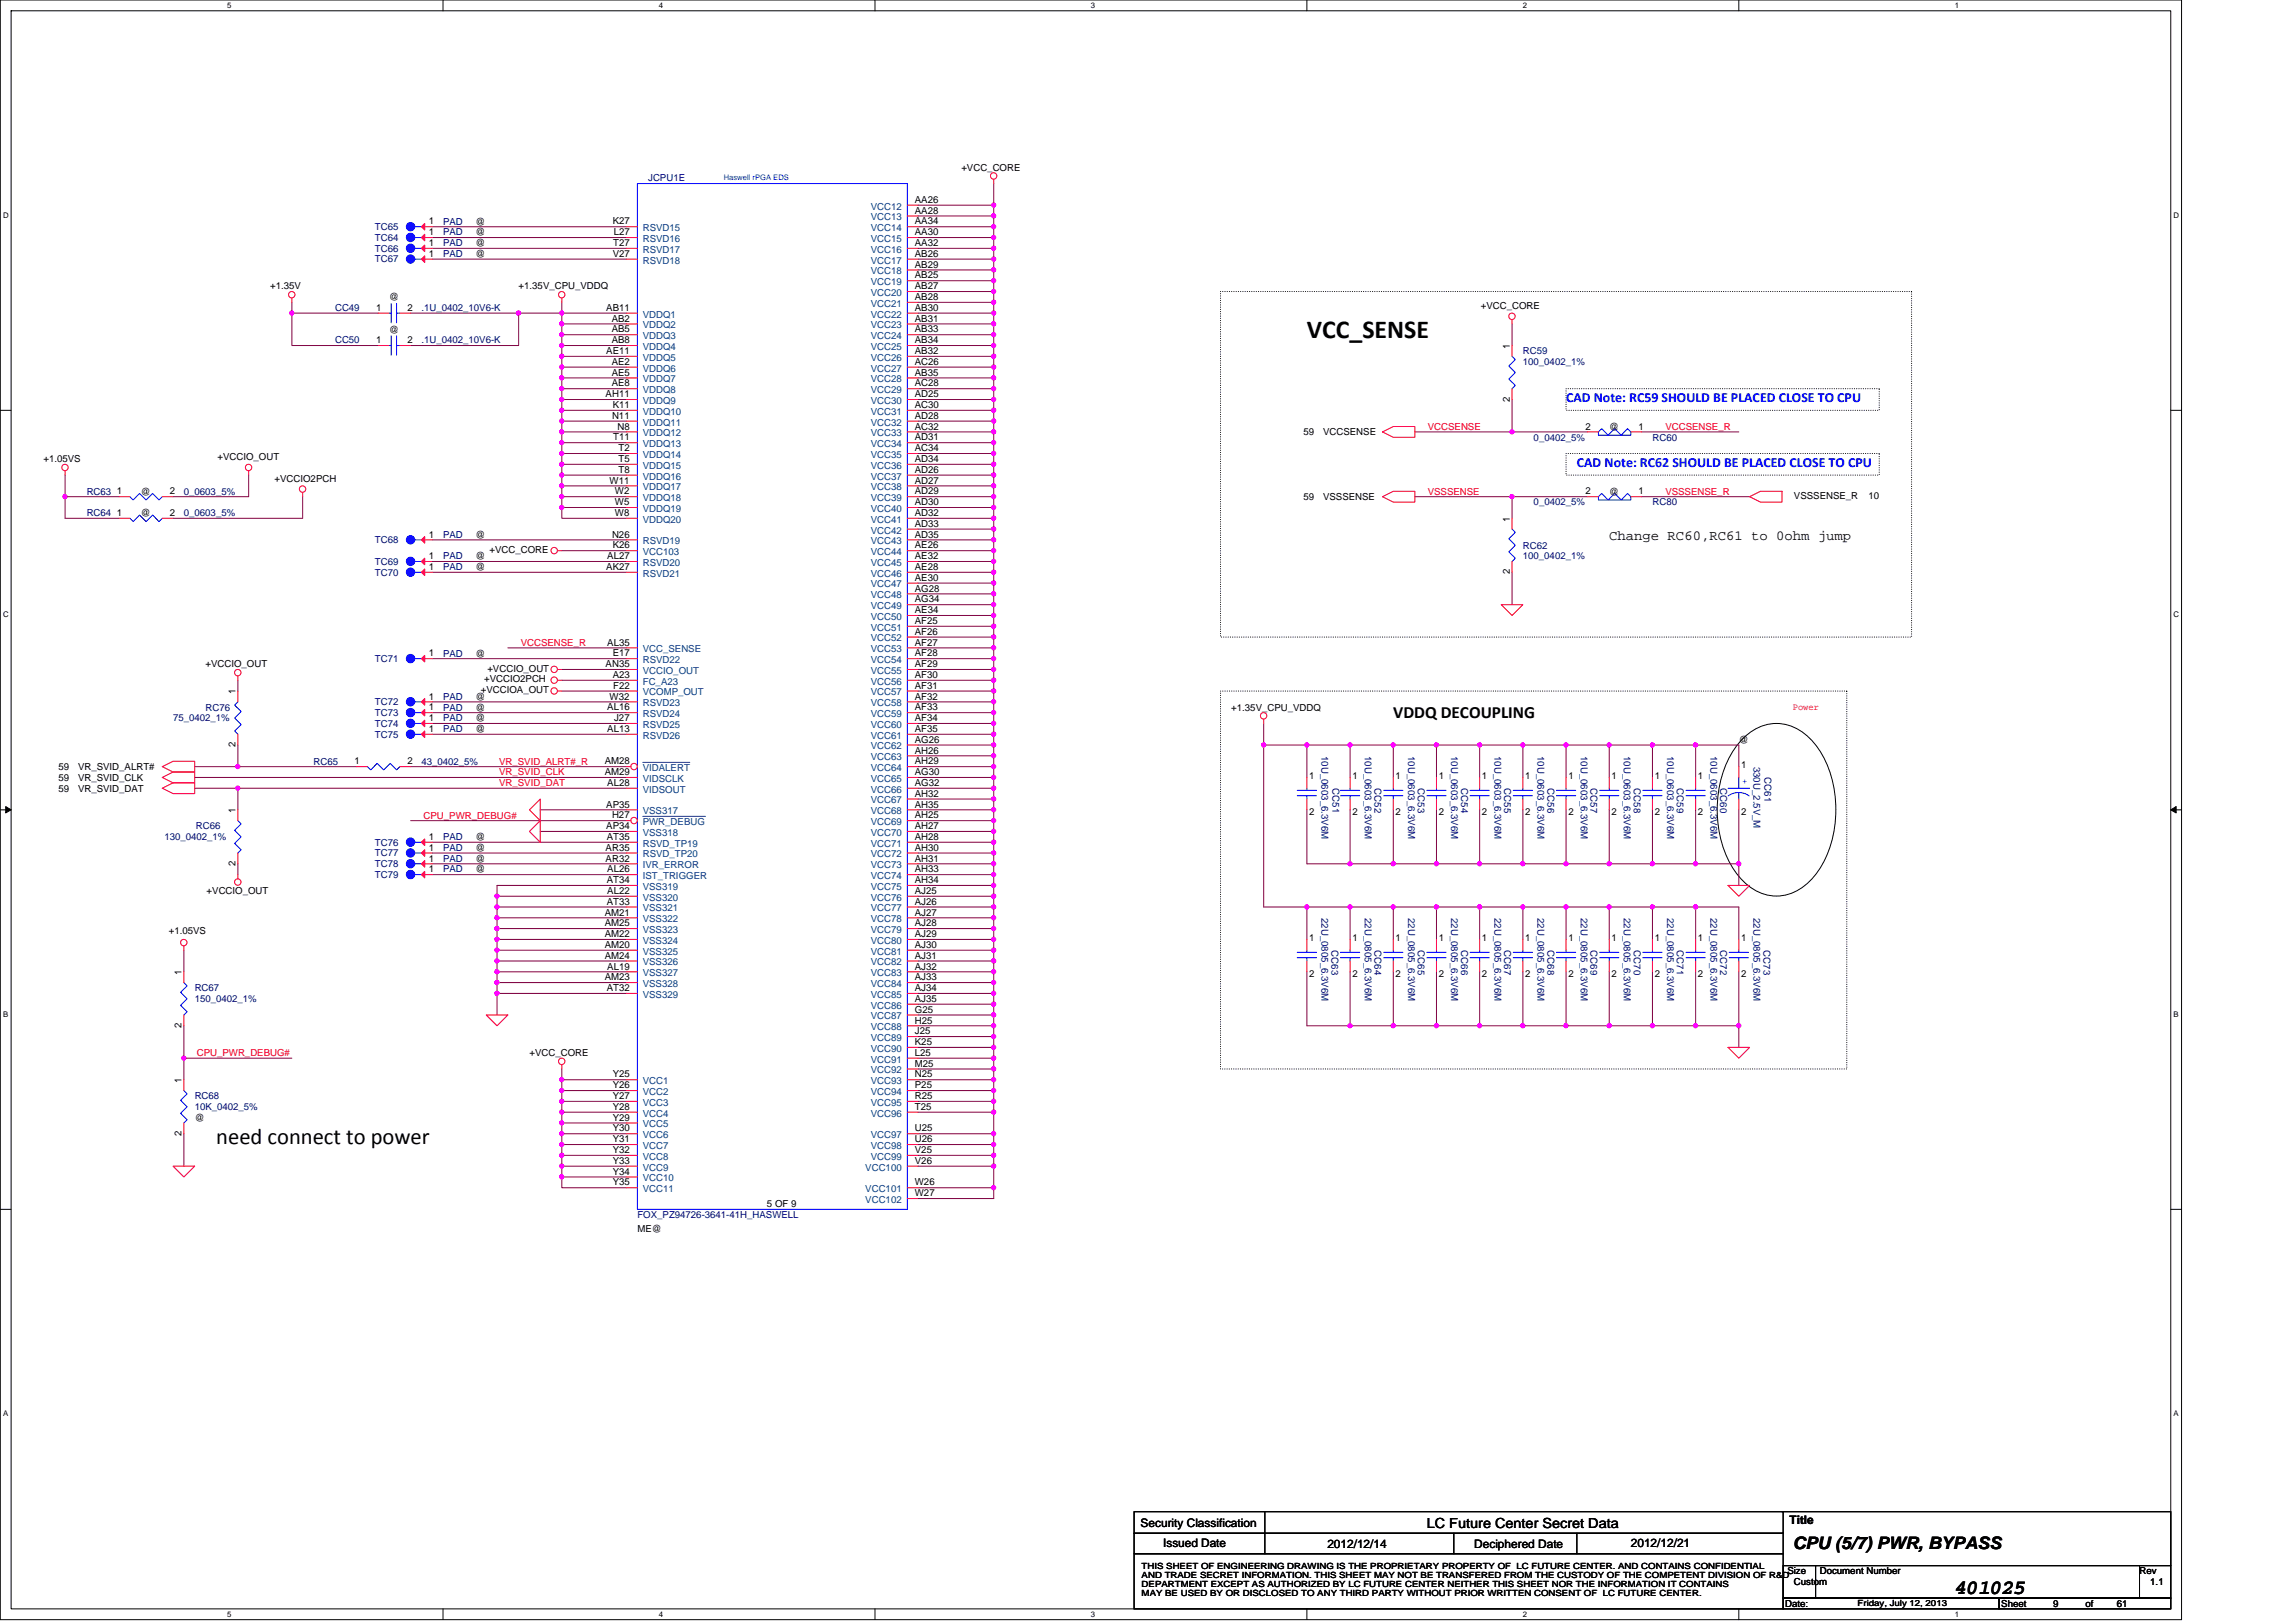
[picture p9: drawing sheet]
<svg xmlns="http://www.w3.org/2000/svg" width="297mm" height="210mm" viewBox="0 0 297 210" stroke-linecap="round" stroke-linejoin="round" font-family="sans-serif">
<defs><g id="words">
<text font-size="3.3" x="169.1" y="43.7">VCC_SENSE</text>
<text font-size="2.9" x="28" y="148.1">need connect to power</text>
<text font-size="2.6" x="252.9" y="206.2">401025</text>
<g font-size="2.2">
<text x="180.3" y="92.9">VDDQ DECOUPLING</text>
<text x="231.9" y="200.4">CPU (5/7) PWR, BYPASS</text>
</g>
<g font-size="1.8" fill="#00f">
<text x="202.6" y="52">CAD Note: RC59 SHOULD BE PLACED CLOSE TO CPU</text>
<text x="204" y="60.4">CAD Note: RC62 SHOULD BE PLACED CLOSE TO CPU</text>
</g>
<g font-size="1.8">
<text x="208.2" y="69.9">Change RC60,RC61 to 0ohm jump</text>
<text x="184.6" y="197.6">LC Future Center Secret Data</text>
</g>
<g font-size="1.5">
<text x="147.6" y="197.5">Security Classification</text>
<text x="231.5" y="197.1">Title</text>
<text x="150.5" y="200.2">Issued Date</text>
<text x="171.7" y="200.3">2012/12/14</text>
<text x="190.7" y="200.3">Deciphered Date</text>
<text x="211" y="200.2">2012/12/21</text>
</g>
<g font-size="1.2" fill="#000080">
<text x="83.9" y="23.5">JCPU1E</text>
<text x="48.5" y="29.8">TC65</text>
<text x="57.3" y="29.1">PAD</text>
<text x="48.5" y="31.2">TC64</text>
<text x="48.5" y="34">TC67</text>
<text x="48.5" y="32.6">TC66</text>
<text x="57.3" y="30.5">PAD</text>
<text x="57.3" y="33.3">PAD</text>
<text x="57.3" y="31.9">PAD</text>
<text x="43.3" y="40.2">CC49</text>
<text x="54.5" y="40.2">.1U_0402_10V6-K</text>
<text x="43.3" y="44.4">CC50</text>
<text x="54.5" y="44.4">.1U_0402_10V6-K</text>
<text x="197" y="45.8">RC59</text>
<text x="197" y="47.2">100_0402_1%</text>
<text x="198.4" y="57">0_0402_5%</text>
<text x="213.8" y="57">RC60</text>
<text x="11.2" y="64">RC63</text>
<text x="23.8" y="64">0_0603_5%</text>
<text x="198.4" y="65.4">0_0402_5%</text>
<text x="213.8" y="65.4">RC80</text>
<text x="11.2" y="66.8">RC64</text>
<text x="23.8" y="66.8">0_0603_5%</text>
<text x="48.5" y="70.3">TC68</text>
<text x="57.3" y="69.6">PAD</text>
<text x="197" y="71">RC62</text>
<text x="48.5" y="73.1">TC69</text>
<text x="48.5" y="74.5">TC70</text>
<text x="57.3" y="72.4">PAD</text>
<text x="57.3" y="73.8">PAD</text>
<text x="197" y="72.4">100_0402_1%</text>
<text x="48.5" y="85.6">TC71</text>
<text x="57.3" y="84.9">PAD</text>
<text x="22.4" y="93.3">75_0402_1%</text>
<text x="26.6" y="91.9">RC76</text>
<text x="48.5" y="92.6">TC73</text>
<text x="48.5" y="94">TC74</text>
<text x="48.5" y="91.2">TC72</text>
<text x="48.5" y="95.4">TC75</text>
<text x="57.3" y="91.9">PAD</text>
<text x="57.3" y="93.3">PAD</text>
<text x="57.3" y="90.5">PAD</text>
<text x="57.3" y="94.7">PAD</text>
<text x="40.6" y="98.9">RC65</text>
<text x="54.5" y="98.9">43_0402_5%</text>
<text x="171" y="97.8" transform="rotate(90 171 97.8)">10U_0603_6.3V6M</text>
<text x="172.4" y="102" transform="rotate(90 172.4 102)">CC51</text>
<text x="176.6" y="97.8" transform="rotate(90 176.6 97.8)">10U_0603_6.3V6M</text>
<text x="177.8" y="102" transform="rotate(90 177.8 102)">CC52</text>
<text x="182.2" y="97.8" transform="rotate(90 182.2 97.8)">10U_0603_6.3V6M</text>
<text x="183.4" y="102" transform="rotate(90 183.4 102)">CC53</text>
<text x="187.7" y="97.8" transform="rotate(90 187.7 97.8)">10U_0603_6.3V6M</text>
<text x="189" y="102" transform="rotate(90 189 102)">CC54</text>
<text x="193.3" y="97.8" transform="rotate(90 193.3 97.8)">10U_0603_6.3V6M</text>
<text x="194.6" y="102" transform="rotate(90 194.6 102)">CC55</text>
<text x="198.9" y="97.8" transform="rotate(90 198.9 97.8)">10U_0603_6.3V6M</text>
<text x="200.2" y="102" transform="rotate(90 200.2 102)">CC56</text>
<text x="204.5" y="97.8" transform="rotate(90 204.5 97.8)">10U_0603_6.3V6M</text>
<text x="205.8" y="102" transform="rotate(90 205.8 102)">CC57</text>
<text x="210.1" y="97.8" transform="rotate(90 210.1 97.8)">10U_0603_6.3V6M</text>
<text x="211.4" y="102" transform="rotate(90 211.4 102)">CC58</text>
<text x="215.7" y="97.8" transform="rotate(90 215.7 97.8)">10U_0603_6.3V6M</text>
<text x="217" y="102" transform="rotate(90 217 102)">CC59</text>
<text x="221.3" y="97.8" transform="rotate(90 221.3 97.8)">10U_0603_6.3V6M</text>
<text x="222.5" y="102" transform="rotate(90 222.5 102)">CC60</text>
<text x="226.9" y="99.2" transform="rotate(90 226.9 99.2)">330U_2.5V_M</text>
<text x="228.3" y="100.6" transform="rotate(90 228.3 100.6)">CC61</text>
<text x="25.3" y="107.3">RC66</text>
<text x="21.3" y="108.7">130_0402_1%</text>
<text x="48.5" y="112.2">TC78</text>
<text x="48.5" y="109.4">TC76</text>
<text x="48.5" y="113.6">TC79</text>
<text x="48.5" y="110.8">TC77</text>
<text x="57.3" y="111.5">PAD</text>
<text x="57.3" y="108.7">PAD</text>
<text x="57.3" y="112.9">PAD</text>
<text x="57.3" y="110.1">PAD</text>
<text x="171" y="118.7" transform="rotate(90 171 118.7)">22U_0805_6.3V6M</text>
<text x="176.6" y="118.7" transform="rotate(90 176.6 118.7)">22U_0805_6.3V6M</text>
<text x="182.2" y="118.7" transform="rotate(90 182.2 118.7)">22U_0805_6.3V6M</text>
<text x="187.7" y="118.7" transform="rotate(90 187.7 118.7)">22U_0805_6.3V6M</text>
<text x="193.3" y="118.7" transform="rotate(90 193.3 118.7)">22U_0805_6.3V6M</text>
<text x="198.9" y="118.7" transform="rotate(90 198.9 118.7)">22U_0805_6.3V6M</text>
<text x="204.5" y="118.7" transform="rotate(90 204.5 118.7)">22U_0805_6.3V6M</text>
<text x="210.1" y="118.7" transform="rotate(90 210.1 118.7)">22U_0805_6.3V6M</text>
<text x="215.7" y="118.7" transform="rotate(90 215.7 118.7)">22U_0805_6.3V6M</text>
<text x="221.3" y="118.7" transform="rotate(90 221.3 118.7)">22U_0805_6.3V6M</text>
<text x="226.9" y="118.7" transform="rotate(90 226.9 118.7)">22U_0805_6.3V6M</text>
<text x="172.3" y="122.9" transform="rotate(90 172.3 122.9)">CC63</text>
<text x="177.8" y="122.9" transform="rotate(90 177.8 122.9)">CC64</text>
<text x="183.4" y="122.9" transform="rotate(90 183.4 122.9)">CC65</text>
<text x="189" y="122.9" transform="rotate(90 189 122.9)">CC66</text>
<text x="194.6" y="122.9" transform="rotate(90 194.6 122.9)">CC67</text>
<text x="200.2" y="122.9" transform="rotate(90 200.2 122.9)">CC68</text>
<text x="205.8" y="122.9" transform="rotate(90 205.8 122.9)">CC69</text>
<text x="211.4" y="122.9" transform="rotate(90 211.4 122.9)">CC70</text>
<text x="217" y="122.9" transform="rotate(90 217 122.9)">CC71</text>
<text x="222.5" y="122.9" transform="rotate(90 222.5 122.9)">CC72</text>
<text x="228.1" y="122.9" transform="rotate(90 228.1 122.9)">CC73</text>
<text x="25.2" y="128.2">RC67</text>
<text x="25.2" y="129.6">150_0402_1%</text>
<text x="25.2" y="142.2">RC68</text>
<text x="25.2" y="143.6">10K_0402_5%</text>
<text x="82.5" y="157.6">FOX_PZ94726-3641-41H_HASWELL</text>
</g>
<g font-size="1.2">
<text x="124.4" y="22.1">+VCC_CORE</text>
<text x="55.5" y="29">1</text>
<text x="61.5" y="29.1">@</text>
<text x="79.3" y="29">K27</text>
<text x="118.4" y="26.2">AA26</text>
<text x="118.4" y="27.6">AA28</text>
<text x="118.4" y="29">AA34</text>
<text x="55.5" y="30.4">1</text>
<text x="55.5" y="33.2">1</text>
<text x="55.5" y="31.8">1</text>
<text x="61.5" y="30.5">@</text>
<text x="61.5" y="33.3">@</text>
<text x="61.5" y="31.9">@</text>
<text x="79.3" y="33.2">V27</text>
<text x="79.3" y="31.8">T27</text>
<text x="79.4" y="30.4">L27</text>
<text x="118.4" y="30.4">AA30</text>
<text x="118.4" y="31.8">AA32</text>
<text x="118.4" y="33.2">AB26</text>
<text x="118.4" y="34.6">AB29</text>
<text x="35" y="37.4">+1.35V</text>
<text x="48.7" y="40.2">1</text>
<text x="50.3" y="38.8">@</text>
<text x="52.7" y="40.2">2</text>
<text x="67.1" y="37.4">+1.35V_CPU_VDDQ</text>
<text x="78.4" y="40.2">AB11</text>
<text x="79.1" y="41.6">AB2</text>
<text x="118.4" y="36">AB25</text>
<text x="118.4" y="37.4">AB27</text>
<text x="118.4" y="38.8">AB28</text>
<text x="118.4" y="40.2">AB30</text>
<text x="118.4" y="41.6">AB31</text>
<text x="191.6" y="40">+VCC_CORE</text>
<text x="48.7" y="44.4">1</text>
<text x="50.3" y="43">@</text>
<text x="52.7" y="44.4">2</text>
<text x="78.4" y="45.8">AE11</text>
<text x="79.1" y="47.2">AE2</text>
<text x="79.1" y="43">AB5</text>
<text x="79.1" y="44.4">AB8</text>
<text x="118.4" y="43">AB33</text>
<text x="118.4" y="44.4">AB34</text>
<text x="118.4" y="45.8">AB32</text>
<text x="118.4" y="47.2">AC26</text>
<text x="195.3" y="45.1" transform="rotate(-90 195.3 45.1)">1</text>
<text x="78.4" y="51.4">AH11</text>
<text x="79.1" y="48.6">AE5</text>
<text x="79.1" y="50">AE8</text>
<text x="79.3" y="52.8">K11</text>
<text x="118.4" y="48.6">AB35</text>
<text x="118.4" y="50">AC28</text>
<text x="118.4" y="51.4">AD25</text>
<text x="118.4" y="52.8">AC30</text>
<text x="195.3" y="52" transform="rotate(-90 195.3 52)">2</text>
<text x="5.6" y="59.8">+1.05VS</text>
<text x="28.1" y="59.5">+VCCIO_OUT</text>
<text x="79.2" y="54.2">N11</text>
<text x="79.3" y="57">T11</text>
<text x="79.9" y="55.6">N8</text>
<text x="80" y="58.4">T2</text>
<text x="80" y="59.8">T5</text>
<text x="118.4" y="54.2">AD28</text>
<text x="118.4" y="55.6">AC32</text>
<text x="118.4" y="57">AD31</text>
<text x="118.4" y="58.4">AC34</text>
<text x="118.4" y="59.8">AD34</text>
<text x="168.7" y="56.3">59</text>
<text x="171.2" y="56.3">VCCSENSE</text>
<text x="205.1" y="55.6">2</text>
<text x="208.2" y="55.6">@</text>
<text x="212" y="55.6">1</text>
<text x="15.1" y="64">1</text>
<text x="18.2" y="64">@</text>
<text x="22" y="64">2</text>
<text x="35.5" y="62.3">+VCCIO2PCH</text>
<text x="78.9" y="62.6">W11</text>
<text x="79.6" y="65.4">W5</text>
<text x="79.6" y="64">W2</text>
<text x="80" y="61.2">T8</text>
<text x="118.4" y="61.2">AD26</text>
<text x="118.4" y="62.6">AD27</text>
<text x="118.4" y="64">AD29</text>
<text x="118.4" y="65.4">AD30</text>
<text x="168.7" y="64.7">59</text>
<text x="171.2" y="64.7">VSSSENSE</text>
<text x="205.1" y="64">2</text>
<text x="208.2" y="64">@</text>
<text x="212" y="64">1</text>
<text x="232.1" y="64.5">VSSSENSE_R</text>
<text x="241.7" y="64.5">10</text>
<text x="15.1" y="66.8">1</text>
<text x="18.2" y="66.8">@</text>
<text x="22" y="66.8">2</text>
<text x="55.5" y="69.6">1</text>
<text x="61.5" y="69.6">@</text>
<text x="63.3" y="71.5">+VCC_CORE</text>
<text x="79.2" y="69.6">N26</text>
<text x="79.3" y="71">K26</text>
<text x="79.6" y="66.8">W8</text>
<text x="118.4" y="66.8">AD32</text>
<text x="118.4" y="68.2">AD33</text>
<text x="118.4" y="69.6">AD35</text>
<text x="118.4" y="71">AE26</text>
<text x="195.3" y="67.5" transform="rotate(-90 195.3 67.5)">1</text>
<text x="55.5" y="72.3">1</text>
<text x="55.5" y="73.7">1</text>
<text x="61.5" y="72.4">@</text>
<text x="61.5" y="73.8">@</text>
<text x="78.4" y="73.7">AK27</text>
<text x="78.6" y="72.3">AL27</text>
<text x="118.4" y="72.3">AE32</text>
<text x="118.4" y="73.7">AE28</text>
<text x="118.4" y="75.1">AE30</text>
<text x="118.4" y="76.5">AG28</text>
<text x="118.4" y="77.9">AG34</text>
<text x="195.3" y="74.3" transform="rotate(-90 195.3 74.3)">2</text>
<text x="78.6" y="83.5">AL35</text>
<text x="118.4" y="79.3">AE34</text>
<text x="118.4" y="80.7">AF25</text>
<text x="118.4" y="82.1">AF26</text>
<text x="118.4" y="83.5">AF27</text>
<text x="26.6" y="86.3">+VCCIO_OUT</text>
<text x="30.5" y="89.8" transform="rotate(-90 30.5 89.8)">1</text>
<text x="55.5" y="84.9">1</text>
<text x="61.5" y="84.9">@</text>
<text x="62.2" y="89.7">+VCCIOA_OUT</text>
<text x="62.6" y="88.3">+VCCIO2PCH</text>
<text x="63.1" y="86.9">+VCCIO_OUT</text>
<text x="78.4" y="86.3">AN35</text>
<text x="79.3" y="87.7">A23</text>
<text x="79.3" y="84.9">E17</text>
<text x="79.3" y="89.1">F22</text>
<text x="118.4" y="84.9">AF28</text>
<text x="118.4" y="86.3">AF29</text>
<text x="118.4" y="87.7">AF30</text>
<text x="118.4" y="89.1">AF31</text>
<text x="55.5" y="91.9">1</text>
<text x="55.5" y="93.3">1</text>
<text x="55.5" y="90.5">1</text>
<text x="55.5" y="94.7">1</text>
<text x="61.5" y="91.9">@</text>
<text x="61.5" y="93.3">@</text>
<text x="61.5" y="90.5">@</text>
<text x="61.5" y="94.7">@</text>
<text x="78.6" y="91.9">AL16</text>
<text x="78.6" y="94.7">AL13</text>
<text x="78.9" y="90.5">W32</text>
<text x="79.5" y="93.3">J27</text>
<text x="118.4" y="90.5">AF32</text>
<text x="118.4" y="91.9">AF33</text>
<text x="118.4" y="93.3">AF34</text>
<text x="118.4" y="94.7">AF35</text>
<text x="159.3" y="91.9">+1.35V_CPU_VDDQ</text>
<text x="7.6" y="99.6">59</text>
<text x="7.6" y="101">59</text>
<text x="10.1" y="99.6">VR_SVID_ALRT#</text>
<text x="10.1" y="101">VR_SVID_CLK</text>
<text x="30.5" y="96.7" transform="rotate(-90 30.5 96.7)">2</text>
<text x="45.9" y="98.9">1</text>
<text x="52.7" y="98.9">2</text>
<text x="78.2" y="100.3">AM29</text>
<text x="78.2" y="98.9">AM28</text>
<text x="78.6" y="101.7">AL28</text>
<text x="118.4" y="100.3">AG30</text>
<text x="118.4" y="101.7">AG32</text>
<text x="118.4" y="96.1">AG26</text>
<text x="118.4" y="97.5">AH26</text>
<text x="118.4" y="98.9">AH29</text>
<text x="169.4" y="100.7">1</text>
<text x="175" y="100.7">1</text>
<text x="180.5" y="100.7">1</text>
<text x="186.1" y="100.7">1</text>
<text x="191.7" y="100.7">1</text>
<text x="197.3" y="100.7">1</text>
<text x="202.9" y="100.7">1</text>
<text x="208.5" y="100.7">1</text>
<text x="214.1" y="100.7">1</text>
<text x="219.7" y="100.7">1</text>
<text x="225" y="96.1">@</text>
<text x="225.3" y="99.3">1</text>
<text x="7.6" y="102.4">59</text>
<text x="10.1" y="102.4">VR_SVID_DAT</text>
<text x="30.5" y="105.2" transform="rotate(-90 30.5 105.2)">1</text>
<text x="78.4" y="104.5">AP35</text>
<text x="78.4" y="107.3">AP34</text>
<text x="79.2" y="105.9">H27</text>
<text x="118.4" y="103.1">AH32</text>
<text x="118.4" y="104.5">AH35</text>
<text x="118.4" y="107.3">AH27</text>
<text x="118.4" y="105.9">AH25</text>
<text x="169.4" y="105.5">2</text>
<text x="175" y="105.5">2</text>
<text x="180.5" y="105.5">2</text>
<text x="186.1" y="105.5">2</text>
<text x="191.7" y="105.5">2</text>
<text x="197.3" y="105.5">2</text>
<text x="202.9" y="105.5">2</text>
<text x="208.5" y="105.5">2</text>
<text x="214.1" y="105.5">2</text>
<text x="219.7" y="105.5">2</text>
<text x="225.3" y="105.5">2</text>
<text x="30.5" y="112" transform="rotate(-90 30.5 112)">2</text>
<text x="55.5" y="111.5">1</text>
<text x="55.5" y="108.7">1</text>
<text x="55.5" y="112.9">1</text>
<text x="55.5" y="110.1">1</text>
<text x="61.5" y="111.5">@</text>
<text x="61.5" y="108.7">@</text>
<text x="61.5" y="112.9">@</text>
<text x="61.5" y="110.1">@</text>
<text x="78.4" y="110.1">AR35</text>
<text x="78.4" y="111.5">AR32</text>
<text x="78.5" y="108.7">AT35</text>
<text x="78.6" y="112.9">AL26</text>
<text x="118.4" y="108.7">AH28</text>
<text x="118.4" y="111.5">AH31</text>
<text x="118.4" y="112.9">AH33</text>
<text x="118.4" y="110.1">AH30</text>
<text x="26.7" y="115.7">+VCCIO_OUT</text>
<text x="78.2" y="119.8">AM25</text>
<text x="78.2" y="118.4">AM21</text>
<text x="78.5" y="117.1">AT33</text>
<text x="78.5" y="114.3">AT34</text>
<text x="78.6" y="115.7">AL22</text>
<text x="118.4" y="114.3">AH34</text>
<text x="118.4" y="115.7">AJ25</text>
<text x="118.4" y="117.1">AJ26</text>
<text x="118.4" y="118.4">AJ27</text>
<text x="118.4" y="119.8">AJ28</text>
<text x="21.8" y="120.8">+1.05VS</text>
<text x="78.2" y="124">AM24</text>
<text x="78.2" y="122.6">AM20</text>
<text x="78.2" y="121.2">AM22</text>
<text x="78.6" y="125.4">AL19</text>
<text x="118.4" y="121.2">AJ29</text>
<text x="118.4" y="122.6">AJ30</text>
<text x="118.4" y="124">AJ31</text>
<text x="118.4" y="125.4">AJ32</text>
<text x="169.4" y="121.7">1</text>
<text x="175" y="121.7">1</text>
<text x="180.5" y="121.7">1</text>
<text x="186.1" y="121.7">1</text>
<text x="191.7" y="121.7">1</text>
<text x="197.3" y="121.7">1</text>
<text x="202.9" y="121.7">1</text>
<text x="208.5" y="121.7">1</text>
<text x="214.1" y="121.7">1</text>
<text x="219.7" y="121.7">1</text>
<text x="225.3" y="121.7">1</text>
<text x="23.5" y="126.2" transform="rotate(-90 23.5 126.2)">1</text>
<text x="78.2" y="126.8">AM23</text>
<text x="78.5" y="128.2">AT32</text>
<text x="118.4" y="126.8">AJ33</text>
<text x="118.4" y="128.2">AJ34</text>
<text x="118.4" y="129.6">AJ35</text>
<text x="118.4" y="131">G25</text>
<text x="169.4" y="126.4">2</text>
<text x="175" y="126.4">2</text>
<text x="180.5" y="126.4">2</text>
<text x="186.1" y="126.4">2</text>
<text x="191.7" y="126.4">2</text>
<text x="197.3" y="126.4">2</text>
<text x="202.9" y="126.4">2</text>
<text x="208.5" y="126.4">2</text>
<text x="214.1" y="126.4">2</text>
<text x="219.7" y="126.4">2</text>
<text x="225.3" y="126.4">2</text>
<text x="23.5" y="133" transform="rotate(-90 23.5 133)">2</text>
<text x="68.5" y="136.6">+VCC_CORE</text>
<text x="118.4" y="132.4">H25</text>
<text x="118.4" y="133.8">J25</text>
<text x="118.4" y="135.2">K25</text>
<text x="118.4" y="136.6">L25</text>
<text x="23.5" y="140.1" transform="rotate(-90 23.5 140.1)">1</text>
<text x="79.3" y="139.4">Y25</text>
<text x="79.3" y="140.8">Y26</text>
<text x="79.3" y="142.2">Y27</text>
<text x="79.3" y="143.6">Y28</text>
<text x="118.4" y="138">M25</text>
<text x="118.4" y="139.4">N25</text>
<text x="118.4" y="140.8">P25</text>
<text x="118.4" y="142.2">R25</text>
<text x="118.4" y="143.6">T25</text>
<text x="23.5" y="147" transform="rotate(-90 23.5 147)">2</text>
<text x="25.2" y="145">@</text>
<text x="79.3" y="145">Y29</text>
<text x="79.3" y="146.4">Y30</text>
<text x="79.3" y="147.8">Y31</text>
<text x="79.3" y="149.2">Y32</text>
<text x="118.4" y="146.4">U25</text>
<text x="118.4" y="147.8">U26</text>
<text x="118.4" y="149.2">V25</text>
<text x="79.3" y="150.6">Y33</text>
<text x="79.3" y="152">Y34</text>
<text x="79.3" y="153.4">Y35</text>
<text x="118.4" y="150.6">V26</text>
<text x="118.4" y="153.4">W26</text>
<text x="118.4" y="154.8">W27</text>
<text x="82.5" y="159.4">ME@</text>
<text x="99.2" y="156.2">5 OF 9</text>
<text x="231.2" y="203.7">Size</text>
<text x="235.4" y="203.7">Document Number</text>
<text x="276.8" y="203.7">Rev</text>
<text x="231" y="207.9">Date:</text>
<text x="232.1" y="205.1">Custom</text>
<text x="258.9" y="207.9">Sheet</text>
<text x="265.6" y="207.9">9</text>
<text x="269.8" y="207.9">of</text>
<text x="273.9" y="207.9">61</text>
<text x="278.2" y="205.1">1.1</text>
</g>
<g font-size="1.2" fill="#004080">
<text x="83.2" y="29.9">RSVD15</text>
<text x="112.6" y="27.1">VCC12</text>
<text x="112.6" y="28.5">VCC13</text>
<text x="112.6" y="29.9">VCC14</text>
<text x="83.2" y="32.7">RSVD17</text>
<text x="83.2" y="34.1">RSVD18</text>
<text x="83.2" y="31.3">RSVD16</text>
<text x="112.6" y="31.3">VCC15</text>
<text x="112.6" y="32.7">VCC16</text>
<text x="112.6" y="34.1">VCC17</text>
<text x="112.6" y="35.5">VCC18</text>
<text x="83.2" y="41.1">VDDQ1</text>
<text x="112.6" y="36.9">VCC19</text>
<text x="112.6" y="38.3">VCC20</text>
<text x="112.6" y="39.7">VCC21</text>
<text x="112.6" y="41.1">VCC22</text>
<text x="83.2" y="46.7">VDDQ5</text>
<text x="83.2" y="42.5">VDDQ2</text>
<text x="83.2" y="43.9">VDDQ3</text>
<text x="83.2" y="45.3">VDDQ4</text>
<text x="112.6" y="42.5">VCC23</text>
<text x="112.6" y="43.9">VCC24</text>
<text x="112.6" y="45.3">VCC25</text>
<text x="112.6" y="46.7">VCC26</text>
<text x="83.2" y="53.7">VDDQ10</text>
<text x="83.2" y="52.3">VDDQ9</text>
<text x="83.2" y="49.5">VDDQ7</text>
<text x="83.2" y="48.1">VDDQ6</text>
<text x="83.2" y="50.9">VDDQ8</text>
<text x="112.6" y="48.1">VCC27</text>
<text x="112.6" y="49.5">VCC28</text>
<text x="112.6" y="50.9">VCC29</text>
<text x="112.6" y="52.3">VCC30</text>
<text x="112.6" y="53.7">VCC31</text>
<text x="83.2" y="59.2">VDDQ14</text>
<text x="83.2" y="56.5">VDDQ12</text>
<text x="83.2" y="55.1">VDDQ11</text>
<text x="83.2" y="57.8">VDDQ13</text>
<text x="112.6" y="55.1">VCC32</text>
<text x="112.6" y="56.5">VCC33</text>
<text x="112.6" y="57.8">VCC34</text>
<text x="112.6" y="59.2">VCC35</text>
<text x="83.2" y="60.6">VDDQ15</text>
<text x="83.2" y="62">VDDQ16</text>
<text x="83.2" y="63.4">VDDQ17</text>
<text x="83.2" y="64.8">VDDQ18</text>
<text x="112.6" y="60.6">VCC36</text>
<text x="112.6" y="62">VCC37</text>
<text x="112.6" y="63.4">VCC38</text>
<text x="112.6" y="64.8">VCC39</text>
<text x="83.2" y="66.2">VDDQ19</text>
<text x="83.2" y="70.4">RSVD19</text>
<text x="83.2" y="67.6">VDDQ20</text>
<text x="83.2" y="71.8">VCC103</text>
<text x="112.6" y="66.2">VCC40</text>
<text x="112.6" y="67.6">VCC41</text>
<text x="112.6" y="69">VCC42</text>
<text x="112.6" y="70.4">VCC43</text>
<text x="112.6" y="71.8">VCC44</text>
<text x="83.2" y="74.6">RSVD21</text>
<text x="83.2" y="73.2">RSVD20</text>
<text x="112.6" y="73.2">VCC45</text>
<text x="112.6" y="74.6">VCC46</text>
<text x="112.6" y="76">VCC47</text>
<text x="112.6" y="77.4">VCC48</text>
<text x="112.6" y="78.8">VCC49</text>
<text x="112.6" y="80.2">VCC50</text>
<text x="112.6" y="81.6">VCC51</text>
<text x="112.6" y="83">VCC52</text>
<text x="83.2" y="88.6">FC_A23</text>
<text x="83.2" y="85.8">RSVD22</text>
<text x="83.2" y="84.4">VCC_SENSE</text>
<text x="83.2" y="90">VCOMP_OUT</text>
<text x="83.2" y="87.2">VCCIO_OUT</text>
<text x="112.6" y="84.4">VCC53</text>
<text x="112.6" y="85.8">VCC54</text>
<text x="112.6" y="87.2">VCC55</text>
<text x="112.6" y="88.6">VCC56</text>
<text x="112.6" y="90">VCC57</text>
<text x="83.2" y="91.4">RSVD23</text>
<text x="83.2" y="92.8">RSVD24</text>
<text x="83.2" y="94.2">RSVD25</text>
<text x="83.2" y="95.6">RSVD26</text>
<text x="112.6" y="91.4">VCC58</text>
<text x="112.6" y="92.8">VCC59</text>
<text x="112.6" y="94.2">VCC60</text>
<text x="112.6" y="95.6">VCC61</text>
<text x="83.2" y="99.8">VIDALERT</text>
<text x="83.2" y="101.2">VIDSCLK</text>
<text x="112.6" y="101.2">VCC65</text>
<text x="112.6" y="97">VCC62</text>
<text x="112.6" y="98.4">VCC63</text>
<text x="112.6" y="99.8">VCC64</text>
<text x="83.2" y="102.6">VIDSOUT</text>
<text x="83.2" y="105.3">VSS317</text>
<text x="83.2" y="106.7">PWR_DEBUG</text>
<text x="112.6" y="102.6">VCC66</text>
<text x="112.6" y="103.9">VCC67</text>
<text x="112.6" y="105.3">VCC68</text>
<text x="112.6" y="106.7">VCC69</text>
<text x="83.2" y="113.7">IST_TRIGGER</text>
<text x="83.2" y="108.1">VSS318</text>
<text x="83.2" y="109.5">RSVD_TP19</text>
<text x="83.2" y="110.9">RSVD_TP20</text>
<text x="83.2" y="112.3">IVR_ERROR</text>
<text x="112.6" y="108.1">VCC70</text>
<text x="112.6" y="109.5">VCC71</text>
<text x="112.6" y="112.3">VCC73</text>
<text x="112.6" y="113.7">VCC74</text>
<text x="112.6" y="110.9">VCC72</text>
<text x="83.2" y="119.3">VSS322</text>
<text x="83.2" y="117.9">VSS321</text>
<text x="83.2" y="116.5">VSS320</text>
<text x="83.2" y="115.1">VSS319</text>
<text x="112.6" y="115.1">VCC75</text>
<text x="112.6" y="116.5">VCC76</text>
<text x="112.6" y="117.9">VCC77</text>
<text x="112.6" y="119.3">VCC78</text>
<text x="83.2" y="124.9">VSS326</text>
<text x="83.2" y="123.5">VSS325</text>
<text x="83.2" y="122.1">VSS324</text>
<text x="83.2" y="120.7">VSS323</text>
<text x="112.6" y="120.7">VCC79</text>
<text x="112.6" y="122.1">VCC80</text>
<text x="112.6" y="123.5">VCC81</text>
<text x="112.6" y="124.9">VCC82</text>
<text x="83.2" y="129.1">VSS329</text>
<text x="83.2" y="127.7">VSS328</text>
<text x="83.2" y="126.3">VSS327</text>
<text x="112.6" y="126.3">VCC83</text>
<text x="112.6" y="127.7">VCC84</text>
<text x="112.6" y="129.1">VCC85</text>
<text x="112.6" y="130.5">VCC86</text>
<text x="112.6" y="131.9">VCC87</text>
<text x="112.6" y="133.3">VCC88</text>
<text x="112.6" y="134.7">VCC89</text>
<text x="112.6" y="136.1">VCC90</text>
<text x="112.6" y="137.5">VCC91</text>
<text x="83.2" y="140.3">VCC1</text>
<text x="83.2" y="141.7">VCC2</text>
<text x="83.2" y="143.1">VCC3</text>
<text x="112.6" y="138.9">VCC92</text>
<text x="112.6" y="140.3">VCC93</text>
<text x="112.6" y="141.7">VCC94</text>
<text x="112.6" y="143.1">VCC95</text>
<text x="83.2" y="144.5">VCC4</text>
<text x="83.2" y="145.9">VCC5</text>
<text x="83.2" y="147.3">VCC6</text>
<text x="83.2" y="148.7">VCC7</text>
<text x="112.6" y="144.5">VCC96</text>
<text x="112.6" y="147.3">VCC97</text>
<text x="112.6" y="148.7">VCC98</text>
<text x="83.2" y="150.1">VCC8</text>
<text x="83.2" y="151.4">VCC9</text>
<text x="83.2" y="152.8">VCC10</text>
<text x="83.2" y="154.2">VCC11</text>
<text x="111.9" y="151.4">VCC100</text>
<text x="111.9" y="154.2">VCC101</text>
<text x="111.9" y="155.6">VCC102</text>
<text x="112.6" y="150.1">VCC99</text>
</g>
<g font-size="1.2" fill="#f00">
<text x="184.7" y="55.6">VCCSENSE</text>
<text x="215.5" y="55.6">VCCSENSE_R</text>
<text x="184.7" y="64">VSSSENSE</text>
<text x="215.5" y="64">VSSSENSE_R</text>
<text x="67.4" y="83.5">VCCSENSE_R</text>
<text x="231.9" y="91.8">Power</text>
<text x="64.6" y="98.9">VR_SVID_ALRT#_R</text>
<text x="64.6" y="100.3">VR_SVID_CLK</text>
<text x="64.6" y="101.7">VR_SVID_DAT</text>
<text x="54.8" y="105.9">CPU_PWR_DEBUG#</text>
<text x="25.5" y="136.6">CPU_PWR_DEBUG#</text>
</g>
<text font-size="1.2" fill="#00f" x="225.4" y="101.4">+</text>
<g font-size="1.1">
<text x="147.7" y="203">THIS SHEET OF ENGINEERING DRAWING IS THE PROPRIETARY PROPERTY OF LC FUTURE CENTER. AND CONTAINS CONFIDENTIAL</text>
<text x="147.7" y="204.2">AND TRADE SECRET INFORMATION. THIS SHEET MAY NOT BE TRANSFERED FROM THE CUSTODY OF THE COMPETENT DIVISION OF R&amp;D</text>
<text x="147.7" y="205.3">DEPARTMENT EXCEPT AS AUTHORIZED BY LC FUTURE CENTER NEITHER THIS SHEET NOR THE INFORMATION IT CONTAINS</text>
<text x="147.7" y="206.5">MAY BE USED BY OR DISCLOSED TO ANY THIRD PARTY WITHOUT PRIOR WRITTEN CONSENT OF LC FUTURE CENTER.</text>
<text x="240.3" y="207.8">Friday, July 12, 2013</text>
</g>
<g font-size="1">
<text x="29.4" y="1.1">5</text>
<text x="85.3" y="1.1">4</text>
<text x="141.1" y="1.1">3</text>
<text x="197" y="1.1">2</text>
<text x="252.9" y="1.1">1</text>
<text x=".4" y="28.2">D</text>
<text x="281.2" y="28.2">D</text>
<text x=".4" y="79.8">C</text>
<text x="281.2" y="79.8">C</text>
<text x=".4" y="131.5">B</text>
<text x="281.2" y="131.5">B</text>
<text x=".4" y="183.2">A</text>
<text x="281.2" y="183.2">A</text>
<text x="29.4" y="209.2">5</text>
<text x="85.3" y="209.2">4</text>
<text x="141.1" y="209.2">3</text>
<text x="197" y="209.2">2</text>
<text x="252.9" y="209.2">1</text>
</g>
<text font-size="1" fill="#00f" x="93.6" y="23.2">Haswell rPGA EDS</text>
</g></defs>
<path d="M0 0h282.2v209.5h-282.2zM1.4 1.4h279.4v206.8h-279.4z" fill="none" stroke="#000" stroke-width=".13"/>
<g fill="#fff">
<path d="M29.4 .1h.5v1.2h-.5z"/>
<path d="M29.4 208.3h.5v1.1h-.5z"/>
</g>
<path d="M57.3 0v1.4M57.3 208.2v1.3" fill="none" stroke="#000" stroke-width=".13"/>
<g fill="#fff">
<path d="M85.3 .1h.5v1.2h-.5z"/>
<path d="M85.3 208.3h.5v1.1h-.5z"/>
</g>
<path d="M113.2 0v1.4M113.2 208.2v1.3" fill="none" stroke="#000" stroke-width=".13"/>
<g fill="#fff">
<path d="M141.1 .1h.6v1.2h-.6z"/>
<path d="M141.1 208.3h.6v1.1h-.6z"/>
</g>
<path d="M169.1 0v1.4M169.1 208.2v1.3" fill="none" stroke="#000" stroke-width=".13"/>
<g fill="#fff">
<path d="M197 .1h.6v1.2h-.6z"/>
<path d="M197 208.3h.6v1.1h-.6z"/>
</g>
<path d="M225 0v1.4M225 208.2v1.3" fill="none" stroke="#000" stroke-width=".13"/>
<g fill="#fff">
<path d="M252.9 .1h.5v1.2h-.5z"/>
<path d="M252.9 208.3h.5v1.1h-.5z"/>
<path d="M.4 27.2h.7v1.2h-.7z"/>
<path d="M281.2 27.2h.7v1.2h-.7z"/>
<path d="M.4 78.9h.7v1.2h-.7z"/>
<path d="M281.2 78.9h.7v1.2h-.7z"/>
</g>
<path d="M0 53.1h1.4M280.8 53.1h1.4" fill="none" stroke="#000" stroke-width=".13"/>
<g fill="#fff">
<path d="M.4 130.6h.7v1.1h-.7z"/>
<path d="M281.2 130.6h.7v1.1h-.7z"/>
</g>
<path d="M0 104.8h1.4M280.8 104.8h1.4" fill="none" stroke="#000" stroke-width=".13"/>
<path d="M.7 104.4l.7 .4-.7 .4zM280.8 104.8l.7-.4v.8z" fill="#000" stroke="#000" stroke-width=".13"/>
<g fill="#fff">
<path d="M.4 182.3h.7v1.1h-.7z"/>
<path d="M281.2 182.3h.7v1.1h-.7z"/>
</g>
<g fill="none" stroke="#000" stroke-width=".13">
<path d="M225.4 95.6a5.8 5.8 0 0 1 8.8 0 13.4 13.4 0 0 1 3.2 10.6 12 12 0 0 1-4 8.4 5.7 5.7 0 0 1-8-.7 13.5 13.5 0 0 1-3.2-10.5 12.8 12.8 0 0 1 3.2-7.8zM0 156.5h1.4M280.8 156.5h1.4M146.7 195.6h84v2.8h-84zM146.7 198.4h84v2.6h-84zM163.6 195.6v5.4M188.1 198.4v2.6M204 198.4v2.6M230.5 195.6h50.3v7M146.7 201h84v7.2h-84zM230.7 202.6h4.2v4.2h-4.2zM230.7 206.8h27.9v1.4h-27.9z"/>
<path d="M234.9 202.6h41.9v4.2h-41.9zM258.6 206.8h22.2v1.4h-22.2zM276.8 202.6h4v4.2h-4z"/>
</g>
<path d="M157.9 37.7h89.4v44.7h-89.4zM202.6 58.7h40.5v2.8h-40.5zM202.6 50.3h40.5v2.8h-40.5zM157.9 89.4h81v48.9h-81z" fill="none" stroke="#000" stroke-width=".13" stroke-dasharray="0 .3"/>
<g fill="none" stroke="#800040" stroke-width=".13">
<path d="M37.8 39.1v1.4M55.9 29.3h25.2M55.9 30.7h25.2M55.9 32.1h25.2M55.9 33.5h25.2M72.7 39.1v1.4M118.8 26.5h9.8M118.8 27.9h9.8M118.8 29.3h9.8M118.8 30.7h9.8M118.8 32.1h9.8M118.8 33.5h9.8"/>
<path d="M118.8 34.9h9.8M118.8 36.3h9.8M118.8 37.7h9.8M118.8 39.1h9.8M128.6 26.5v1.4M128.6 29.3v2.8M128.6 37.7v1.4M128.6 34.9v2.8M128.6 23.7v2.8M128.6 39.1v1.4M128.6 32.1v2.8M128.6 27.9v1.4"/>
<path d="M37.8 40.5h11.1M37.8 40.5v4.2h11.1M53.1 40.5h14v4.2h-14M67.1 40.5h5.6M72.7 40.5h8.4M72.7 41.9h8.4M72.7 43.3h8.4M72.7 44.7h8.4M72.7 46.1h8.4M72.7 47.5h8.4M72.7 48.9h8.4M72.7 50.3h8.4"/>
<path d="M72.7 51.7h8.4M72.7 53.1h8.4M72.7 54.5h8.4M72.7 55.9h8.4M72.7 57.3h8.4M72.7 58.7h8.4M72.7 51.7v1.4M72.7 41.9v1.4M72.7 46.1v1.4M72.7 47.5v1.4M72.7 54.5v2.8M72.7 43.3v1.4"/>
<path d="M72.7 44.7v1.4M72.7 40.5v1.4M72.7 48.9v2.8M72.7 57.3v4.2M72.7 53.1v1.4M118.8 40.5h9.8M118.8 41.9h9.8M118.8 43.3h9.8M118.8 44.7h9.8M118.8 46.1h9.8M118.8 47.5h9.8M118.8 48.9h9.8"/>
<path d="M118.8 50.3h9.8M118.8 51.7h9.8M118.8 53.1h9.8M118.8 54.5h9.8M118.8 55.9h9.8M118.8 57.3h9.8M118.8 58.7h9.8M128.6 51.7v1.4M128.6 55.9v1.4M128.6 47.5v1.4M128.6 48.9v1.4M128.6 50.3v1.4"/>
<path d="M128.6 43.3v1.4M128.6 46.1v1.4M128.6 40.5v2.8M128.6 57.3v1.4M128.6 53.1v2.8M128.6 58.7v2.8M128.6 44.7v1.4M183 55.9h12.6M195.6 51.7v4.2h9.8M195.6 41.9v2.8M212.4 55.9h12.6M8.4 64.3v2.8h7"/>
<path d="M8.4 61.5v2.8M8.4 64.3h7M32.2 61.5v2.8h-9.8M39.2 64.3v2.8h-16.8M55.9 69.8h25.2M55.9 72.6h25.2M55.9 74h25.2M72.7 60.1h8.4M72.7 61.5h8.4M72.7 62.9h8.4M72.7 64.3h8.4M72.7 65.7h8.4"/>
<path d="M72.7 65.7v1.4h8.4M72.7 71.2h8.4M72.7 64.3v1.4M72.7 61.5v2.8M118.8 60.1h9.8M118.8 61.5h9.8M118.8 62.9h9.8M118.8 64.3h9.8M118.8 65.7h9.8M118.8 67.1h9.8M118.8 68.5h9.8M118.8 69.8h9.8"/>
<path d="M118.8 71.2h9.8M118.8 72.6h9.8M118.8 74h9.8M118.8 75.4h9.8M118.8 76.8h9.8M118.8 78.2h9.8M118.8 79.6h9.8M128.6 78.2v1.4M128.6 61.5v2.8M128.6 71.2v1.4M128.6 67.1v1.4M128.6 79.6v1.4"/>
<path d="M128.6 75.4v1.4M128.6 72.6v2.8M128.6 64.3v1.4M128.6 76.8v1.4M128.6 65.7v1.4M128.6 68.5v2.7M183 64.3h12.6M195.6 64.3h9.8M195.6 64.3v2.8M195.6 74v4.2M212.4 64.3h14M25.2 99.2h5.6"/>
<path d="M30.8 99.2h15.3M30.8 96.4v2.8M30.8 88v1.4M53.1 99.2h28M55.9 85.2h25.2M55.9 90.8h25.2M55.9 92.2h25.2M55.9 93.6h25.2M55.9 95h25.2M65.7 83.8h15.4M72.7 86.6h8.4M72.7 89.4h8.4"/>
<path d="M72.7 88h8.4M118.8 81h9.8M118.8 82.4h9.8M118.8 83.8h9.8M118.8 85.2h9.8M118.8 86.6h9.8M118.8 88h9.8M118.8 89.4h9.8M118.8 90.8h9.8M118.8 92.2h9.8M118.8 93.6h9.8M118.8 95h9.8"/>
<path d="M118.8 96.4h9.8M118.8 97.8h9.8M118.8 99.2h9.8M128.6 95v1.4M128.6 90.8v1.4M128.6 85.2v1.4M128.6 82.4v1.4M128.6 92.2v1.4M128.6 88v2.8M128.6 83.8v1.4M128.6 99.2v1.4M128.6 81v1.4"/>
<path d="M128.6 96.4v2.8M128.6 93.6v1.4M128.6 86.6v1.4M163.5 96.4h5.6M163.5 93.6v2.8M163.5 96.4v20.9h5.6M169.1 96.4h5.6M169.1 96.4v4.2M174.7 96.4h5.6M174.7 96.4v4.2M180.3 96.4v4.2M180.3 96.4h5.5"/>
<path d="M185.8 96.4h5.6M185.8 96.4v4.2M191.4 96.4v4.2M191.4 96.4h5.6v4.2M197 96.4h5.6M202.6 96.4v4.2M202.6 96.4h5.6M208.2 96.4h5.6M208.2 96.4v4.2M213.8 96.4v4.2M213.8 96.4h5.6M219.4 96.4v4.2"/>
<path d="M219.4 96.4h5.6v2.8M25.2 102h5.6v2.8M25.2 100.6h55.9M30.8 102h50.3M30.8 111.8v1.4M53.1 106.2h28M55.9 109h25.2M55.9 110.4h25.2M55.9 111.8h25.2M55.9 113.2h25.2M64.3 117.3v1.4M64.3 118.7v2.8"/>
<path d="M64.3 116v1.3M64.3 116h16.8M64.3 117.3h16.8M64.3 118.7h16.8M69.9 104.8h11.2M69.9 107.6h11.2M81.1 114.6h-16.8v1.4M118.8 100.6h9.8M118.8 102h9.8M118.8 103.4h9.8M118.8 104.8h9.8M118.8 106.2h9.8"/>
<path d="M118.8 107.6h9.8M118.8 109h9.8M118.8 110.4h9.8M118.8 111.8h9.8M118.8 113.2h9.8M118.8 114.6h9.8M118.8 116h9.8M118.8 117.3h9.8M118.8 118.7h9.8M128.6 118.7v1.4M128.6 103.4v1.4M128.6 104.8v1.4"/>
<path d="M128.6 113.2v1.4M128.6 109v1.4M128.6 106.2v1.4M128.6 114.6v1.4M128.6 102v1.4M128.6 117.3v1.4M128.6 116v1.3M128.6 107.6v1.4M128.6 100.6v1.4M128.6 110.4v2.8M169.1 117.3h5.6M169.1 104.8v7h5.6"/>
<path d="M169.1 117.3v4.2M174.7 117.3h5.6M174.7 111.8h5.6M174.7 117.3v4.2M174.7 104.8v7M180.3 117.3h11.1M180.3 104.8v7M180.3 117.3v4.2M180.3 111.8h5.5M185.8 111.8h5.6M185.8 104.8v7M185.8 117.3v4.2"/>
<path d="M191.4 104.8v7M191.4 117.3v4.2M191.4 111.8h5.6M191.4 117.3h5.6M197 111.8h5.6M197 117.3h5.6M197 104.8v7M197 117.3v4.2M202.6 117.3v4.2M202.6 104.8v7M202.6 117.3h5.6M202.6 111.8h5.6"/>
<path d="M208.2 117.3h5.6M208.2 111.8h5.6M208.2 117.3v4.2M208.2 104.8v7M213.8 117.3v4.2M213.8 104.8v7M213.8 117.3h5.6M213.8 111.8h5.6M219.4 104.8v7M219.4 117.3v4.2M219.4 117.3h5.6v4.2M219.4 111.8h5.6"/>
<path d="M225 104.8v7M225 111.8v2.8M23.8 122.9v2.8M23.8 136.9v2.8M23.8 132.7v4.2M23.8 136.9h14M64.3 122.9v1.4M64.3 124.3v2.8M64.3 127.1v4.2M64.3 121.5v1.4M64.3 120.1h16.8M64.3 121.5h16.8"/>
<path d="M64.3 122.9h16.8M64.3 124.3h16.8M64.3 125.7h16.8M64.3 127.1h16.8M64.3 128.5h16.8M72.7 139.7h8.4M72.7 139.7v2.8M72.7 138.3v1.4M118.8 120.1h9.8M118.8 121.5h9.8M118.8 122.9h9.8M118.8 124.3h9.8"/>
<path d="M118.8 125.7h9.8M118.8 127.1h9.8M118.8 128.5h9.8M118.8 129.9h9.8M118.8 131.3h9.8M118.8 132.7h9.8M118.8 134.1h9.8M118.8 135.5h9.8M118.8 136.9h9.8M118.8 138.3h9.8M118.8 139.7h9.8M128.6 128.5v1.4"/>
<path d="M128.6 124.3v1.4M128.6 125.7v2.8M128.6 136.9v5.6M128.6 131.3v5.6M128.6 129.9v1.4M128.6 120.1v2.8M128.6 122.9v1.4M169.1 125.7v7h5.6M174.7 125.7v7M174.7 132.7h5.6M180.3 125.7v7M180.3 132.7h5.5"/>
<path d="M185.8 132.7h5.6M185.8 125.7v7M191.4 125.7v7M191.4 132.7h5.6M197 132.7h5.6M197 125.7v7M202.6 125.7v7M202.6 132.7h5.6M208.2 132.7h5.6M208.2 125.7v7M213.8 125.7v7M213.8 132.7h5.6"/>
<path d="M219.4 125.7v7M219.4 132.7h5.6M225 125.7v7M225 132.7v2.8M23.8 146.7v4.2M72.7 141.1h8.4M72.7 142.5h8.4M72.7 143.9h8.4M72.7 145.3h8.4M72.7 146.7h8.4M72.7 148.1h8.4M72.7 149.5h8.4"/>
<path d="M72.7 150.9h8.4M72.7 152.3h8.4M72.7 152.3v1.4h8.4M72.7 150.9v1.4M72.7 149.5v1.4M72.7 145.3v4.2M72.7 142.5v2.8M118.8 141.1h9.8M118.8 142.5h9.8M118.8 143.9h9.8M118.8 146.7h9.8M118.8 148.1h9.8"/>
<path d="M118.8 149.5h9.8M118.8 150.9h9.8M118.8 153.7h9.8M128.6 153.7v1.4h-9.8M128.6 148.1v1.4M128.6 143.9v2.8M128.6 149.5v1.4M128.6 146.7v1.4M128.6 142.5v1.4M128.6 150.9v2.8"/>
</g>
<g fill="#f0f" stroke="#f0f" stroke-width=".13">
<circle cx="128.5" cy="29.3" r=".27"/>
<circle cx="128.5" cy="30.7" r=".27"/>
<circle cx="128.5" cy="32.1" r=".27"/>
<circle cx="128.5" cy="33.5" r=".27"/>
<circle cx="128.5" cy="34.9" r=".27"/>
<circle cx="128.5" cy="36.3" r=".27"/>
<circle cx="128.5" cy="37.7" r=".27"/>
<circle cx="128.5" cy="39.1" r=".27"/>
<circle cx="128.5" cy="40.5" r=".27"/>
<circle cx="128.5" cy="43.3" r=".27"/>
<circle cx="128.5" cy="44.7" r=".27"/>
<circle cx="128.5" cy="46.1" r=".27"/>
<circle cx="128.5" cy="47.5" r=".27"/>
<circle cx="128.5" cy="48.9" r=".27"/>
<circle cx="128.5" cy="50.3" r=".27"/>
<circle cx="128.5" cy="51.7" r=".27"/>
<circle cx="128.5" cy="55.9" r=".27"/>
<circle cx="128.5" cy="57.3" r=".27"/>
<circle cx="128.5" cy="58.7" r=".27"/>
<circle cx="128.5" cy="60.1" r=".27"/>
<circle cx="128.5" cy="61.5" r=".27"/>
<circle cx="128.5" cy="62.9" r=".27"/>
<circle cx="128.5" cy="64.2" r=".27"/>
<circle cx="128.5" cy="65.6" r=".27"/>
<circle cx="128.5" cy="67" r=".27"/>
<circle cx="128.5" cy="68.4" r=".27"/>
<circle cx="128.5" cy="69.8" r=".27"/>
<circle cx="128.5" cy="71.2" r=".27"/>
<circle cx="128.5" cy="72.6" r=".27"/>
<circle cx="128.5" cy="74" r=".27"/>
<circle cx="128.5" cy="75.4" r=".27"/>
<circle cx="128.5" cy="76.8" r=".27"/>
<circle cx="128.5" cy="78.2" r=".27"/>
<circle cx="128.5" cy="82.4" r=".27"/>
<circle cx="128.5" cy="83.8" r=".27"/>
<circle cx="128.5" cy="85.2" r=".27"/>
<circle cx="128.5" cy="86.6" r=".27"/>
<circle cx="128.5" cy="88" r=".27"/>
<circle cx="128.5" cy="89.4" r=".27"/>
<circle cx="128.5" cy="90.8" r=".27"/>
<circle cx="128.5" cy="92.2" r=".27"/>
<circle cx="128.5" cy="95" r=".27"/>
<circle cx="128.5" cy="96.4" r=".27"/>
<circle cx="128.5" cy="97.8" r=".27"/>
<circle cx="128.5" cy="99.2" r=".27"/>
<circle cx="128.5" cy="100.6" r=".27"/>
<circle cx="128.5" cy="102" r=".27"/>
<circle cx="128.5" cy="103.4" r=".27"/>
<circle cx="128.5" cy="107.6" r=".27"/>
<circle cx="128.5" cy="109" r=".27"/>
<circle cx="128.5" cy="110.3" r=".27"/>
<circle cx="128.5" cy="111.7" r=".27"/>
<circle cx="128.5" cy="113.1" r=".27"/>
<circle cx="128.5" cy="114.5" r=".27"/>
<circle cx="128.5" cy="115.9" r=".27"/>
<circle cx="128.5" cy="117.3" r=".27"/>
<circle cx="128.5" cy="121.5" r=".27"/>
<circle cx="128.5" cy="122.9" r=".27"/>
<circle cx="128.5" cy="124.3" r=".27"/>
<circle cx="128.5" cy="125.7" r=".27"/>
<circle cx="128.5" cy="127.1" r=".27"/>
<circle cx="128.5" cy="128.5" r=".27"/>
<circle cx="128.5" cy="129.9" r=".27"/>
<circle cx="128.5" cy="134.1" r=".27"/>
<circle cx="128.5" cy="135.5" r=".27"/>
<circle cx="128.5" cy="136.9" r=".27"/>
<circle cx="128.5" cy="138.3" r=".27"/>
<circle cx="128.5" cy="139.7" r=".27"/>
<circle cx="128.5" cy="141.1" r=".27"/>
<circle cx="128.5" cy="142.5" r=".27"/>
<circle cx="128.5" cy="143.9" r=".27"/>
<circle cx="128.5" cy="146.7" r=".27"/>
<circle cx="128.5" cy="148.1" r=".27"/>
<circle cx="128.5" cy="149.5" r=".27"/>
<circle cx="128.5" cy="150.9" r=".27"/>
<circle cx="128.5" cy="153.7" r=".27"/>
<circle cx="72.7" cy="141.1" r=".27"/>
<circle cx="72.7" cy="142.5" r=".27"/>
<circle cx="72.7" cy="143.9" r=".27"/>
<circle cx="72.7" cy="148.1" r=".27"/>
<circle cx="72.7" cy="139.7" r=".27"/>
<circle cx="72.7" cy="152.3" r=".27"/>
<circle cx="72.7" cy="150.9" r=".27"/>
<circle cx="72.7" cy="149.5" r=".27"/>
<circle cx="72.7" cy="146.7" r=".27"/>
<circle cx="72.7" cy="145.3" r=".27"/>
<circle cx="128.5" cy="120.1" r=".27"/>
<circle cx="128.5" cy="118.7" r=".27"/>
<circle cx="128.5" cy="27.9" r=".27"/>
<circle cx="128.5" cy="26.5" r=".27"/>
<circle cx="128.5" cy="106.2" r=".27"/>
<circle cx="128.5" cy="104.8" r=".27"/>
<circle cx="128.5" cy="81" r=".27"/>
<circle cx="128.5" cy="79.6" r=".27"/>
<circle cx="128.5" cy="132.7" r=".27"/>
<circle cx="128.5" cy="131.3" r=".27"/>
<circle cx="128.5" cy="93.6" r=".27"/>
<circle cx="64.3" cy="115.9" r=".27"/>
<circle cx="64.3" cy="117.3" r=".27"/>
<circle cx="64.3" cy="118.7" r=".27"/>
<circle cx="64.3" cy="120.1" r=".27"/>
<circle cx="64.3" cy="121.5" r=".27"/>
<circle cx="64.3" cy="122.9" r=".27"/>
<circle cx="64.3" cy="124.3" r=".27"/>
<circle cx="64.3" cy="125.7" r=".27"/>
<circle cx="64.3" cy="127.1" r=".27"/>
<circle cx="64.3" cy="128.5" r=".27"/>
<circle cx="72.7" cy="50.3" r=".27"/>
<circle cx="72.7" cy="51.7" r=".27"/>
<circle cx="72.7" cy="60.1" r=".27"/>
<circle cx="72.7" cy="61.5" r=".27"/>
<circle cx="72.7" cy="62.9" r=".27"/>
<circle cx="72.7" cy="64.2" r=".27"/>
<circle cx="72.7" cy="65.6" r=".27"/>
<circle cx="72.7" cy="43.3" r=".27"/>
<circle cx="72.7" cy="47.5" r=".27"/>
<circle cx="72.7" cy="46.1" r=".27"/>
<circle cx="72.7" cy="55.9" r=".27"/>
<circle cx="72.7" cy="44.7" r=".27"/>
<circle cx="72.7" cy="41.9" r=".27"/>
<circle cx="72.7" cy="48.9" r=".27"/>
<circle cx="72.7" cy="58.7" r=".27"/>
<circle cx="72.7" cy="57.3" r=".27"/>
<circle cx="72.7" cy="54.5" r=".27"/>
<circle cx="72.7" cy="53.1" r=".27"/>
<circle cx="72.7" cy="40.5" r=".27"/>
<circle cx="67.1" cy="40.5" r=".27"/>
<circle cx="37.7" cy="40.5" r=".27"/>
<circle cx="30.8" cy="102" r=".27"/>
<circle cx="30.8" cy="99.2" r=".27"/>
<circle cx="8.4" cy="64.2" r=".27"/>
<circle cx="23.8" cy="136.9" r=".27"/>
<circle cx="224.9" cy="132.7" r=".27"/>
<circle cx="202.6" cy="132.7" r=".27"/>
<circle cx="219.4" cy="96.4" r=".27"/>
<circle cx="213.8" cy="96.4" r=".27"/>
<circle cx="208.2" cy="96.4" r=".27"/>
<circle cx="202.6" cy="117.3" r=".27"/>
<circle cx="213.8" cy="117.3" r=".27"/>
<circle cx="208.2" cy="117.3" r=".27"/>
<circle cx="185.8" cy="96.4" r=".27"/>
<circle cx="180.2" cy="117.3" r=".27"/>
<circle cx="174.7" cy="117.3" r=".27"/>
<circle cx="224.9" cy="111.7" r=".27"/>
<circle cx="180.2" cy="111.7" r=".27"/>
<circle cx="185.8" cy="111.7" r=".27"/>
<circle cx="202.6" cy="111.7" r=".27"/>
<circle cx="197" cy="96.4" r=".27"/>
<circle cx="191.4" cy="96.4" r=".27"/>
<circle cx="219.4" cy="132.7" r=".27"/>
<circle cx="219.4" cy="117.3" r=".27"/>
<circle cx="219.4" cy="111.7" r=".27"/>
<circle cx="208.2" cy="111.7" r=".27"/>
<circle cx="191.4" cy="111.7" r=".27"/>
<circle cx="213.8" cy="111.7" r=".27"/>
<circle cx="197" cy="111.7" r=".27"/>
<circle cx="163.5" cy="96.4" r=".27"/>
<circle cx="185.8" cy="132.7" r=".27"/>
<circle cx="185.8" cy="117.3" r=".27"/>
<circle cx="180.2" cy="132.7" r=".27"/>
<circle cx="174.7" cy="132.7" r=".27"/>
<circle cx="174.7" cy="111.7" r=".27"/>
<circle cx="169.1" cy="96.4" r=".27"/>
<circle cx="169.1" cy="117.3" r=".27"/>
<circle cx="202.6" cy="96.4" r=".27"/>
<circle cx="180.2" cy="96.4" r=".27"/>
<circle cx="174.7" cy="96.4" r=".27"/>
<circle cx="191.4" cy="117.3" r=".27"/>
<circle cx="191.4" cy="132.7" r=".27"/>
<circle cx="213.8" cy="132.7" r=".27"/>
<circle cx="208.2" cy="132.7" r=".27"/>
<circle cx="197" cy="132.7" r=".27"/>
<circle cx="197" cy="117.3" r=".27"/>
<circle cx="195.6" cy="55.9" r=".27"/>
<circle cx="195.6" cy="64.2" r=".27"/>
<circle cx="128.5" cy="41.9" r=".27"/>
<circle cx="128.5" cy="54.5" r=".27"/>
<circle cx="128.5" cy="53.1" r=".27"/>
</g>
<g fill="none" stroke="#f00" stroke-width=".13">
<path d="M37.8 38.6v.5M54.5 30.7h1.4M54.5 33.5h1.4M54.5 29.3h1.4M72.7 38.6v.5M81.1 29.3h1.4M81.1 32.1h1.4M81.1 33.5h1.4M81.1 30.7h1.4M117.4 26.5h1.4M117.4 27.9h1.4M117.4 29.3h1.4"/>
<path d="M117.4 30.7h1.4M117.4 32.1h1.4M117.4 33.5h1.4M117.4 34.9h1.4M117.4 36.3h1.4M117.4 37.7h1.4M117.4 39.1h1.4M128.6 23.2v.5M48.9 40.5h1.4M51.7 40.5h1.4M81.1 58.7h1.4M81.1 55.9h1.4"/>
<path d="M81.1 53.1h1.4M81.1 51.7h1.4M81.1 46.1h1.4M81.1 48.9h1.4M81.1 47.5h1.4M81.1 50.3h1.4M81.1 54.5h1.4M81.1 57.3h1.4M81.1 40.5h1.4M81.1 41.9h1.4M81.1 43.3h1.4M81.1 44.7h1.4"/>
<path d="M117.4 40.5h1.4M117.4 41.9h1.4M117.4 43.3h1.4M117.4 44.7h1.4M117.4 46.1h1.4M117.4 47.5h1.4M117.4 48.9h1.4M117.4 50.3h1.4M117.4 51.7h1.4M117.4 53.1h1.4M117.4 54.5h1.4M117.4 55.9h1.4"/>
<path d="M117.4 57.3h1.4M117.4 58.7h1.4M178.9 55.9l1.4-.7h2.7v1.4h-2.7zM195.6 41.4v.5M8.4 60.9v.6M15.4 67.1h1.4M21 67.1h1.4M32.2 60.9v.6M39.2 63.7v.6M54.5 72.6h1.4M72.1 71.2h.6M81.1 60.1h1.4"/>
<path d="M81.1 65.7h1.4M81.1 69.8h1.4M81.1 61.5h1.4M81.1 62.9h1.4M81.1 64.3h1.4M81.1 67.1h1.4M81.1 74h1.4M81.1 71.2h1.4M81.1 72.6h1.4M117.4 60.1h1.4M117.4 61.5h1.4M117.4 62.9h1.4"/>
<path d="M117.4 64.3h1.4M117.4 65.7h1.4M117.4 67.1h1.4M117.4 68.5h1.4M117.4 69.8h1.4M117.4 71.2h1.4M117.4 72.6h1.4M117.4 74h1.4M117.4 75.4h1.4M117.4 76.8h1.4M117.4 78.2h1.4M117.4 79.6h1.4"/>
<path d="M178.9 64.3l1.4-.7h2.7v1.4h-2.7zM194.2 78.2h2.8l-1.4 1.4zM195.6 67.1v1.4M195.6 72.6v1.4M205.4 64.3h1.4M211 64.3h1.4M226.4 64.3l1.3-.7h2.8v1.4h-2.8zM21 99.2l1.4-.7h2.8v1.4h-2.8zM30.8 87.5v.5M30.8 89.4v1.4M30.8 95v1.4M46.1 99.2h1.4"/>
<path d="M51.7 99.2h1.4M54.5 92.2h1.4M54.5 93.6h1.4M72.1 86.6h.6M72.1 89.4h.6M72.1 88h.6M81.1 88h1.4M81.1 85.2h1.4M81.1 83.8h1.4M81.1 89.4h1.4M81.1 86.6h1.4M81.1 90.8h1.4"/>
<path d="M81.1 92.2h1.4M81.1 93.6h1.4M81.1 95h1.4M117.4 81h1.4M117.4 82.4h1.4M117.4 83.8h1.4M117.4 85.2h1.4M117.4 86.6h1.4M117.4 88h1.4M117.4 89.4h1.4M117.4 90.8h1.4M117.4 92.2h1.4"/>
<path d="M117.4 93.6h1.4M117.4 95h1.4M117.4 96.4h1.4M117.4 97.8h1.4M117.4 99.2h1.4M163.5 93v.6M21 100.6l1.4-.7h2.8v1.4h-2.8zM21 102l1.4-.7h2.8v1.4h-2.8zM30.8 113.2v.5M68.5 104.8l1.4-1.4v2.8zM68.5 107.6l1.4-1.4v2.8zM81.1 118.7h1.4"/>
<path d="M81.1 117.3h1.4M81.1 116h1.4M81.1 114.6h1.4M81.1 113.2h1.4M117.4 100.6h1.4M117.4 102h1.4M117.4 103.4h1.4M117.4 104.8h1.4M117.4 107.6h1.4M117.4 109h1.4M117.4 111.8h1.4M117.4 113.2h1.4"/>
<path d="M117.4 114.6h1.4M117.4 116h1.4M117.4 117.3h1.4M117.4 118.7h1.4M117.4 110.4h1.4M117.4 106.2h1.4M169.1 100.6v1.4M169.1 103.4v1.4M208.2 100.6v1.4M208.2 103.4v1.4M223.6 114.6h2.8l-1.4 1.4zM23.8 122.4v.5"/>
<path d="M62.9 131.3h2.8l-1.4 1.4zM72.7 137.8v.5M81.1 128.5h1.4M81.1 127.1h1.4M81.1 125.7h1.4M81.1 124.3h1.4M81.1 122.9h1.4M81.1 121.5h1.4M81.1 120.1h1.4M81.1 139.7h1.4M117.4 120.1h1.4M117.4 121.5h1.4"/>
<path d="M117.4 122.9h1.4M117.4 124.3h1.4M117.4 125.7h1.4M117.4 127.1h1.4M117.4 128.5h1.4M117.4 129.9h1.4M117.4 131.3h1.4M117.4 132.7h1.4M117.4 134.1h1.4M117.4 135.5h1.4M117.4 136.9h1.4M117.4 138.3h1.4"/>
<path d="M117.4 139.7h1.4M169.1 121.5v1.4M169.1 124.3v1.4M180.3 121.5v1.4M180.3 124.3v1.4M185.8 121.5v1.4M185.8 124.3v1.4M191.4 121.5v1.4M191.4 124.3v1.4M197 121.5v1.4M197 124.3v1.4M202.6 121.5v1.4"/>
<path d="M202.6 124.3v1.4M223.6 135.5h2.8l-1.4 1.4zM22.4 150.9h2.8l-1.4 1.4zM81.1 141.1h1.4M81.1 142.5h1.4M81.1 143.9h1.4M81.1 145.3h1.4M81.1 146.7h1.4M81.1 148.1h1.4M81.1 149.5h1.4M81.1 150.9h1.4M81.1 152.3h1.4"/>
<path d="M81.1 153.7h1.4M117.4 141.1h1.4M117.4 142.5h1.4M117.4 143.9h1.4M117.4 146.7h1.4M117.4 148.1h1.4M117.4 149.5h1.4M117.4 150.9h1.4M117.4 153.7h1.4M117.4 155.1h1.4"/>
<circle cx="37.7" cy="38.1" r=".42"/>
<circle cx="72.7" cy="38.1" r=".42"/>
<circle cx="128.5" cy="22.8" r=".42"/>
<circle cx="195.6" cy="40.9" r=".42"/>
<circle cx="8.4" cy="60.5" r=".42"/>
<circle cx="32.2" cy="60.5" r=".42"/>
<circle cx="39.1" cy="63.3" r=".42"/>
<circle cx="71.7" cy="71.2" r=".42"/>
<circle cx="30.8" cy="87" r=".42"/>
<circle cx="71.7" cy="88" r=".42"/>
<circle cx="71.7" cy="86.6" r=".42"/>
<circle cx="71.7" cy="89.4" r=".42"/>
<circle cx="163.5" cy="92.6" r=".42"/>
<circle cx="30.8" cy="114.1" r=".42"/>
<circle cx="23.8" cy="121.9" r=".42"/>
<circle cx="72.7" cy="137.3" r=".42"/>
</g>
<g fill="none" stroke="#00f" stroke-width=".13">
<path d="M50.6 39.3v2.5M51.3 39.3v2.5M53.7 30.7h.8M53.7 33.5h.8M53.7 29.3h.8M82.5 23.7h34.9v132.8h-34.9zM50.3 40.5h.3M51.3 40.5h.4M16.8 67.1l.4 .4 .9-.9 .8 .9 .8-.9 .9 .9 .4-.4M53.7 72.6h.8M195.6 68.5l.4 .4-.8 .8 .8 .8-.8 .9 .8 .8-.4 .4M207.2 63.8l.8 .9 .9-.9 .8 .9 .9-.9 .4 .5v.4h-4.2v-.4z"/>
<path d="M30.8 90.8l-.5 .4 .9 .9-.9 .8 .9 .8-.9 .9 .5 .4M47.5 99.2l.5 .4 .8-.8 .8 .8 .9-.8 .8 .8 .4-.4M53.7 92.2h.8M53.7 93.6h.8M167.8 103h2.5M167.8 102.3h2.5M169.1 102v.3M169.1 103v.4M206.9 103h2.5M206.9 102.3h2.5M208.2 102v.3M208.2 103v.4"/>
<path d="M167.8 123.9h2.5M167.8 123.2h2.5M169.1 122.9v.3M169.1 123.9v.4M179 123.9h2.5M179 123.2h2.5M180.3 122.9v.3M180.3 123.9v.4M184.6 123.9h2.5M184.6 123.2h2.5M185.8 122.9v.3M185.8 123.9v.4"/>
<path d="M190.2 123.9h2.5M190.2 123.2h2.5M191.4 122.9v.3M191.4 123.9v.4M195.8 123.9h2.5M195.8 123.2h2.5M197 122.9v.3M197 123.9v.4M201.4 123.9h2.5M201.4 123.2h2.5M202.6 122.9v.3M202.6 123.9v.4"/>
</g>
<g fill="#00f" stroke="#00f" stroke-width=".13">
<circle cx="53.1" cy="72.6" r=".54"/>
<circle cx="53.1" cy="92.2" r=".54"/>
<circle cx="53.1" cy="93.6" r=".54"/>
<circle cx="53.1" cy="30.7" r=".54"/>
<circle cx="53.1" cy="33.5" r=".54"/>
<circle cx="53.1" cy="29.3" r=".54"/>
</g>
<g fill="#f00" stroke="#f00" stroke-width=".13">
<path d="M54.5 72.6l.4-.4v.9z"/>
<path d="M54.5 92.2l.4-.4v.8z"/>
<path d="M54.5 93.6l.4-.4v.8z"/>
<path d="M54.5 30.7l.4-.4v.9z"/>
<path d="M54.5 33.5l.4-.4v.9z"/>
<path d="M54.5 29.3l.4-.4v.9z"/>
</g>
<circle cx="82" cy="99.2" r=".42" fill="#fff" stroke="#f00" stroke-width=".13"/>
<path d="M81.1 99.2h.5M81.1 100.6h1.4M81.1 102h1.4M81.1 104.8h1.4M81.1 107.6h1.4M81.1 109h1.4M81.1 110.4h1.4M81.1 111.8h1.4" fill="none" stroke="#f00" stroke-width=".13"/>
<path d="M83.2 98.6h6" fill="none" stroke="#004080" stroke-width=".13"/>
<circle cx="82" cy="106.2" r=".42" fill="#fff" stroke="#f00" stroke-width=".13"/>
<g fill="none" stroke="#f00" stroke-width=".13">
<path d="M54.5 32.1h1.4M48.9 44.7h1.4M51.7 44.7h1.4M195.6 44.7v1.4M195.6 50.3v1.4M205.4 55.9h1.4M211 55.9h1.4M15.4 64.3h1.4M21 64.3h1.4M54.5 74h1.4M54.5 69.8h1.4M54.5 90.8h1.4"/>
<path d="M54.5 85.2h1.4M54.5 95h1.4M225 99.2v1.4M30.8 104.8v1.4M30.8 110.4v1.4M54.5 111.8h1.4M54.5 109h1.4M54.5 113.2h1.4M54.5 110.4h1.4M81.1 106.2h.5M174.7 100.6v1.4M174.7 103.4v1.4"/>
<path d="M180.3 100.6v1.4M180.3 103.4v1.4M185.8 100.6v1.4M185.8 103.4v1.4M191.4 100.6v1.4M191.4 103.4v1.4M197 100.6v1.4M197 103.4v1.4M202.6 100.6v1.4M202.6 103.4v1.4M213.8 100.6v1.4M213.8 103.4v1.4"/>
<path d="M219.4 100.6v1.4M219.4 103.4v1.4M225 103.4v1.4M23.8 125.7v1.4M23.8 131.3v1.4M23.8 139.7v1.4M174.7 121.5v1.4M174.7 124.3v1.4M208.2 121.5v1.4M208.2 124.3v1.4M213.8 121.5v1.4M213.8 124.3v1.4"/>
<path d="M219.4 121.5v1.4M219.4 124.3v1.4M225 121.5v1.4M225 124.3v1.4M23.8 145.3v1.4"/>
</g>
<path d="M83.2 105.6h8.1" fill="none" stroke="#004080" stroke-width=".13"/>
<g fill="#00f" stroke="#00f" stroke-width=".13">
<circle cx="53.1" cy="90.8" r=".54"/>
<circle cx="53.1" cy="74" r=".54"/>
<circle cx="53.1" cy="85.2" r=".54"/>
<circle cx="53.1" cy="95" r=".54"/>
<circle cx="53.1" cy="69.8" r=".54"/>
<circle cx="53.1" cy="111.7" r=".54"/>
<circle cx="53.1" cy="109" r=".54"/>
<circle cx="53.1" cy="32.1" r=".54"/>
<circle cx="53.1" cy="113.1" r=".54"/>
<circle cx="53.1" cy="110.3" r=".54"/>
</g>
<g fill="none" stroke="#00f" stroke-width=".13">
<path d="M53.7 32.1h.8M50.3 44.7h.3M50.6 43.5v2.5M51.3 44.7h.4M51.3 43.5v2.5M195.6 46.1l.4 .4-.8 .8 .8 .9-.8 .8 .8 .9-.4 .4M207.2 55.5l.8 .8 .9-.8 .8 .8 .9-.8 .4 .4v.4h-4.2v-.4zM16.8 64.3l.4 .4 .9-.9 .8 .9 .8-.9 .9 .9 .4-.4M53.7 74h.8M53.7 69.8h.8M53.7 90.8h.8M53.7 85.2h.8"/>
<path d="M53.7 95h.8M30.8 106.2l.4 .4-.9 .8 .9 .9-.9 .8 .9 .8-.4 .5M53.7 111.8h.8M53.7 109h.8M53.7 113.2h.8M53.7 110.4h.8M173.4 103h2.5M173.4 102.3h2.5M174.7 102v.3M174.7 103v.4M179 103h2.5M179 102.3h2.5"/>
<path d="M180.3 102v.3M180.3 103v.4M184.6 103h2.5M184.6 102.3h2.5M185.8 102v.3M185.8 103v.4M190.2 103h2.5M190.2 102.3h2.5M191.4 102v.3M191.4 103v.4M195.8 103h2.5M195.8 102.3h2.5"/>
<path d="M197 102v.3M197 103v.4M201.4 103h2.5M201.4 102.3h2.5M202.6 102v.3M202.6 103v.4M212.5 103h2.5M212.5 102.3h2.5M213.8 102v.3M213.8 103v.4M218.1 103h2.5M218.1 102.3h2.5"/>
<path d="M219.4 102v.3M219.4 103v.4M223.6 102h2.8M223.6 103a2.29 2.29 0 0 1 2.7 0M225 100.6v1.4M225 102.5v.9M23.8 127.1l.4 .5-.8 .8 .8 .8-.8 .9 .8 .8-.4 .4M173.4 123.9h2.5M173.4 123.2h2.5M174.7 122.9v.3M174.7 123.9v.4M206.9 123.9h2.5"/>
<path d="M206.9 123.2h2.5M208.2 122.9v.3M208.2 123.9v.4M212.5 123.9h2.5M212.5 123.2h2.5M213.8 122.9v.3M213.8 123.9v.4M218.1 123.9h2.5M218.1 123.2h2.5M219.4 122.9v.3M219.4 123.9v.4M223.7 123.9h2.5"/>
<path d="M223.7 123.2h2.5M225 122.9v.3M225 123.9v.4M23.8 141.1l.4 .4-.8 .8 .8 .9-.8 .8 .8 .9-.4 .4"/>
</g>
<g fill="#f00" stroke="#f00" stroke-width=".13">
<path d="M54.5 90.8l.4-.4v.8z"/>
<path d="M54.5 74l.4-.4v.9z"/>
<path d="M54.5 85.2l.4-.4v.8z"/>
<path d="M54.5 95l.4-.4v.8z"/>
<path d="M54.5 69.8l.4-.4v.9z"/>
<path d="M54.5 111.8l.4-.5v.9z"/>
<path d="M54.5 109l.4-.5v.9z"/>
<path d="M54.5 32.1l.4-.4v.9z"/>
<path d="M54.5 113.2l.4-.5v.9z"/>
<path d="M54.5 110.4l.4-.5v.9z"/>
</g>
<g fill="#f0f" stroke="#f0f" stroke-width=".13">
<circle cx="128.5" cy="29.3" r=".27"/>
<circle cx="128.5" cy="30.7" r=".27"/>
<circle cx="128.5" cy="32.1" r=".27"/>
<circle cx="128.5" cy="33.5" r=".27"/>
<circle cx="128.5" cy="34.9" r=".27"/>
<circle cx="128.5" cy="36.3" r=".27"/>
<circle cx="128.5" cy="37.7" r=".27"/>
<circle cx="128.5" cy="39.1" r=".27"/>
<circle cx="128.5" cy="40.5" r=".27"/>
<circle cx="128.5" cy="43.3" r=".27"/>
<circle cx="128.5" cy="44.7" r=".27"/>
<circle cx="128.5" cy="46.1" r=".27"/>
<circle cx="128.5" cy="47.5" r=".27"/>
<circle cx="128.5" cy="48.9" r=".27"/>
<circle cx="128.5" cy="50.3" r=".27"/>
<circle cx="128.5" cy="51.7" r=".27"/>
<circle cx="128.5" cy="55.9" r=".27"/>
<circle cx="128.5" cy="57.3" r=".27"/>
<circle cx="128.5" cy="58.7" r=".27"/>
<circle cx="128.5" cy="60.1" r=".27"/>
<circle cx="128.5" cy="61.5" r=".27"/>
<circle cx="128.5" cy="62.9" r=".27"/>
<circle cx="128.5" cy="64.2" r=".27"/>
<circle cx="128.5" cy="65.6" r=".27"/>
<circle cx="128.5" cy="67" r=".27"/>
<circle cx="128.5" cy="68.4" r=".27"/>
<circle cx="128.5" cy="69.8" r=".27"/>
<circle cx="128.5" cy="71.2" r=".27"/>
<circle cx="128.5" cy="72.6" r=".27"/>
<circle cx="128.5" cy="74" r=".27"/>
<circle cx="128.5" cy="75.4" r=".27"/>
<circle cx="128.5" cy="76.8" r=".27"/>
<circle cx="128.5" cy="78.2" r=".27"/>
<circle cx="128.5" cy="82.4" r=".27"/>
<circle cx="128.5" cy="83.8" r=".27"/>
<circle cx="128.5" cy="85.2" r=".27"/>
<circle cx="128.5" cy="86.6" r=".27"/>
<circle cx="128.5" cy="88" r=".27"/>
<circle cx="128.5" cy="89.4" r=".27"/>
<circle cx="128.5" cy="90.8" r=".27"/>
<circle cx="128.5" cy="92.2" r=".27"/>
<circle cx="128.5" cy="95" r=".27"/>
<circle cx="128.5" cy="96.4" r=".27"/>
<circle cx="128.5" cy="97.8" r=".27"/>
<circle cx="128.5" cy="99.2" r=".27"/>
<circle cx="128.5" cy="100.6" r=".27"/>
<circle cx="128.5" cy="102" r=".27"/>
<circle cx="128.5" cy="103.4" r=".27"/>
<circle cx="128.5" cy="107.6" r=".27"/>
<circle cx="128.5" cy="109" r=".27"/>
<circle cx="128.5" cy="110.3" r=".27"/>
<circle cx="128.5" cy="111.7" r=".27"/>
<circle cx="128.5" cy="113.1" r=".27"/>
<circle cx="128.5" cy="114.5" r=".27"/>
<circle cx="128.5" cy="115.9" r=".27"/>
<circle cx="128.5" cy="117.3" r=".27"/>
<circle cx="128.5" cy="121.5" r=".27"/>
<circle cx="128.5" cy="122.9" r=".27"/>
<circle cx="128.5" cy="124.3" r=".27"/>
<circle cx="128.5" cy="125.7" r=".27"/>
<circle cx="128.5" cy="127.1" r=".27"/>
<circle cx="128.5" cy="128.5" r=".27"/>
<circle cx="128.5" cy="129.9" r=".27"/>
<circle cx="128.5" cy="134.1" r=".27"/>
<circle cx="128.5" cy="135.5" r=".27"/>
<circle cx="128.5" cy="136.9" r=".27"/>
<circle cx="128.5" cy="138.3" r=".27"/>
<circle cx="128.5" cy="139.7" r=".27"/>
<circle cx="128.5" cy="141.1" r=".27"/>
<circle cx="128.5" cy="142.5" r=".27"/>
<circle cx="128.5" cy="143.9" r=".27"/>
<circle cx="128.5" cy="146.7" r=".27"/>
<circle cx="128.5" cy="148.1" r=".27"/>
<circle cx="128.5" cy="149.5" r=".27"/>
<circle cx="128.5" cy="150.9" r=".27"/>
<circle cx="128.5" cy="153.7" r=".27"/>
<circle cx="72.7" cy="141.1" r=".27"/>
<circle cx="72.7" cy="142.5" r=".27"/>
<circle cx="72.7" cy="143.9" r=".27"/>
<circle cx="72.7" cy="148.1" r=".27"/>
<circle cx="72.7" cy="139.7" r=".27"/>
<circle cx="72.7" cy="152.3" r=".27"/>
<circle cx="72.7" cy="150.9" r=".27"/>
<circle cx="72.7" cy="149.5" r=".27"/>
<circle cx="72.7" cy="146.7" r=".27"/>
<circle cx="72.7" cy="145.3" r=".27"/>
<circle cx="128.5" cy="120.1" r=".27"/>
<circle cx="128.5" cy="118.7" r=".27"/>
<circle cx="128.5" cy="27.9" r=".27"/>
<circle cx="128.5" cy="26.5" r=".27"/>
<circle cx="128.5" cy="106.2" r=".27"/>
<circle cx="128.5" cy="104.8" r=".27"/>
<circle cx="128.5" cy="81" r=".27"/>
<circle cx="128.5" cy="79.6" r=".27"/>
<circle cx="128.5" cy="132.7" r=".27"/>
<circle cx="128.5" cy="131.3" r=".27"/>
<circle cx="128.5" cy="93.6" r=".27"/>
<circle cx="64.3" cy="115.9" r=".27"/>
<circle cx="64.3" cy="117.3" r=".27"/>
<circle cx="64.3" cy="118.7" r=".27"/>
<circle cx="64.3" cy="120.1" r=".27"/>
<circle cx="64.3" cy="121.5" r=".27"/>
<circle cx="64.3" cy="122.9" r=".27"/>
<circle cx="64.3" cy="124.3" r=".27"/>
<circle cx="64.3" cy="125.7" r=".27"/>
<circle cx="64.3" cy="127.1" r=".27"/>
<circle cx="64.3" cy="128.5" r=".27"/>
<circle cx="72.7" cy="50.3" r=".27"/>
<circle cx="72.7" cy="51.7" r=".27"/>
<circle cx="72.7" cy="60.1" r=".27"/>
<circle cx="72.7" cy="61.5" r=".27"/>
<circle cx="72.7" cy="62.9" r=".27"/>
<circle cx="72.7" cy="64.2" r=".27"/>
<circle cx="72.7" cy="65.6" r=".27"/>
<circle cx="72.7" cy="43.3" r=".27"/>
<circle cx="72.7" cy="47.5" r=".27"/>
<circle cx="72.7" cy="46.1" r=".27"/>
<circle cx="72.7" cy="55.9" r=".27"/>
<circle cx="72.7" cy="44.7" r=".27"/>
<circle cx="72.7" cy="41.9" r=".27"/>
<circle cx="72.7" cy="48.9" r=".27"/>
<circle cx="72.7" cy="58.7" r=".27"/>
<circle cx="72.7" cy="57.3" r=".27"/>
<circle cx="72.7" cy="54.5" r=".27"/>
<circle cx="72.7" cy="53.1" r=".27"/>
<circle cx="72.7" cy="40.5" r=".27"/>
<circle cx="67.1" cy="40.5" r=".27"/>
<circle cx="37.7" cy="40.5" r=".27"/>
<circle cx="30.8" cy="102" r=".27"/>
<circle cx="30.8" cy="99.2" r=".27"/>
<circle cx="8.4" cy="64.2" r=".27"/>
<circle cx="23.8" cy="136.9" r=".27"/>
<circle cx="224.9" cy="132.7" r=".27"/>
<circle cx="202.6" cy="132.7" r=".27"/>
<circle cx="219.4" cy="96.4" r=".27"/>
<circle cx="213.8" cy="96.4" r=".27"/>
<circle cx="208.2" cy="96.4" r=".27"/>
<circle cx="202.6" cy="117.3" r=".27"/>
<circle cx="213.8" cy="117.3" r=".27"/>
<circle cx="208.2" cy="117.3" r=".27"/>
<circle cx="185.8" cy="96.4" r=".27"/>
<circle cx="180.2" cy="117.3" r=".27"/>
<circle cx="174.7" cy="117.3" r=".27"/>
<circle cx="224.9" cy="111.7" r=".27"/>
<circle cx="180.2" cy="111.7" r=".27"/>
<circle cx="185.8" cy="111.7" r=".27"/>
<circle cx="202.6" cy="111.7" r=".27"/>
<circle cx="197" cy="96.4" r=".27"/>
<circle cx="191.4" cy="96.4" r=".27"/>
<circle cx="219.4" cy="132.7" r=".27"/>
<circle cx="219.4" cy="117.3" r=".27"/>
<circle cx="219.4" cy="111.7" r=".27"/>
<circle cx="208.2" cy="111.7" r=".27"/>
<circle cx="191.4" cy="111.7" r=".27"/>
<circle cx="213.8" cy="111.7" r=".27"/>
<circle cx="197" cy="111.7" r=".27"/>
<circle cx="163.5" cy="96.4" r=".27"/>
<circle cx="185.8" cy="132.7" r=".27"/>
<circle cx="185.8" cy="117.3" r=".27"/>
<circle cx="180.2" cy="132.7" r=".27"/>
<circle cx="174.7" cy="132.7" r=".27"/>
<circle cx="174.7" cy="111.7" r=".27"/>
<circle cx="169.1" cy="96.4" r=".27"/>
<circle cx="169.1" cy="117.3" r=".27"/>
<circle cx="202.6" cy="96.4" r=".27"/>
<circle cx="180.2" cy="96.4" r=".27"/>
<circle cx="174.7" cy="96.4" r=".27"/>
<circle cx="191.4" cy="117.3" r=".27"/>
<circle cx="191.4" cy="132.7" r=".27"/>
<circle cx="213.8" cy="132.7" r=".27"/>
<circle cx="208.2" cy="132.7" r=".27"/>
<circle cx="197" cy="132.7" r=".27"/>
<circle cx="197" cy="117.3" r=".27"/>
<circle cx="195.6" cy="55.9" r=".27"/>
<circle cx="195.6" cy="64.2" r=".27"/>
<circle cx="128.5" cy="41.9" r=".27"/>
<circle cx="128.5" cy="54.5" r=".27"/>
<circle cx="128.5" cy="53.1" r=".27"/>
</g>
<use href="#words"/>
</svg>
